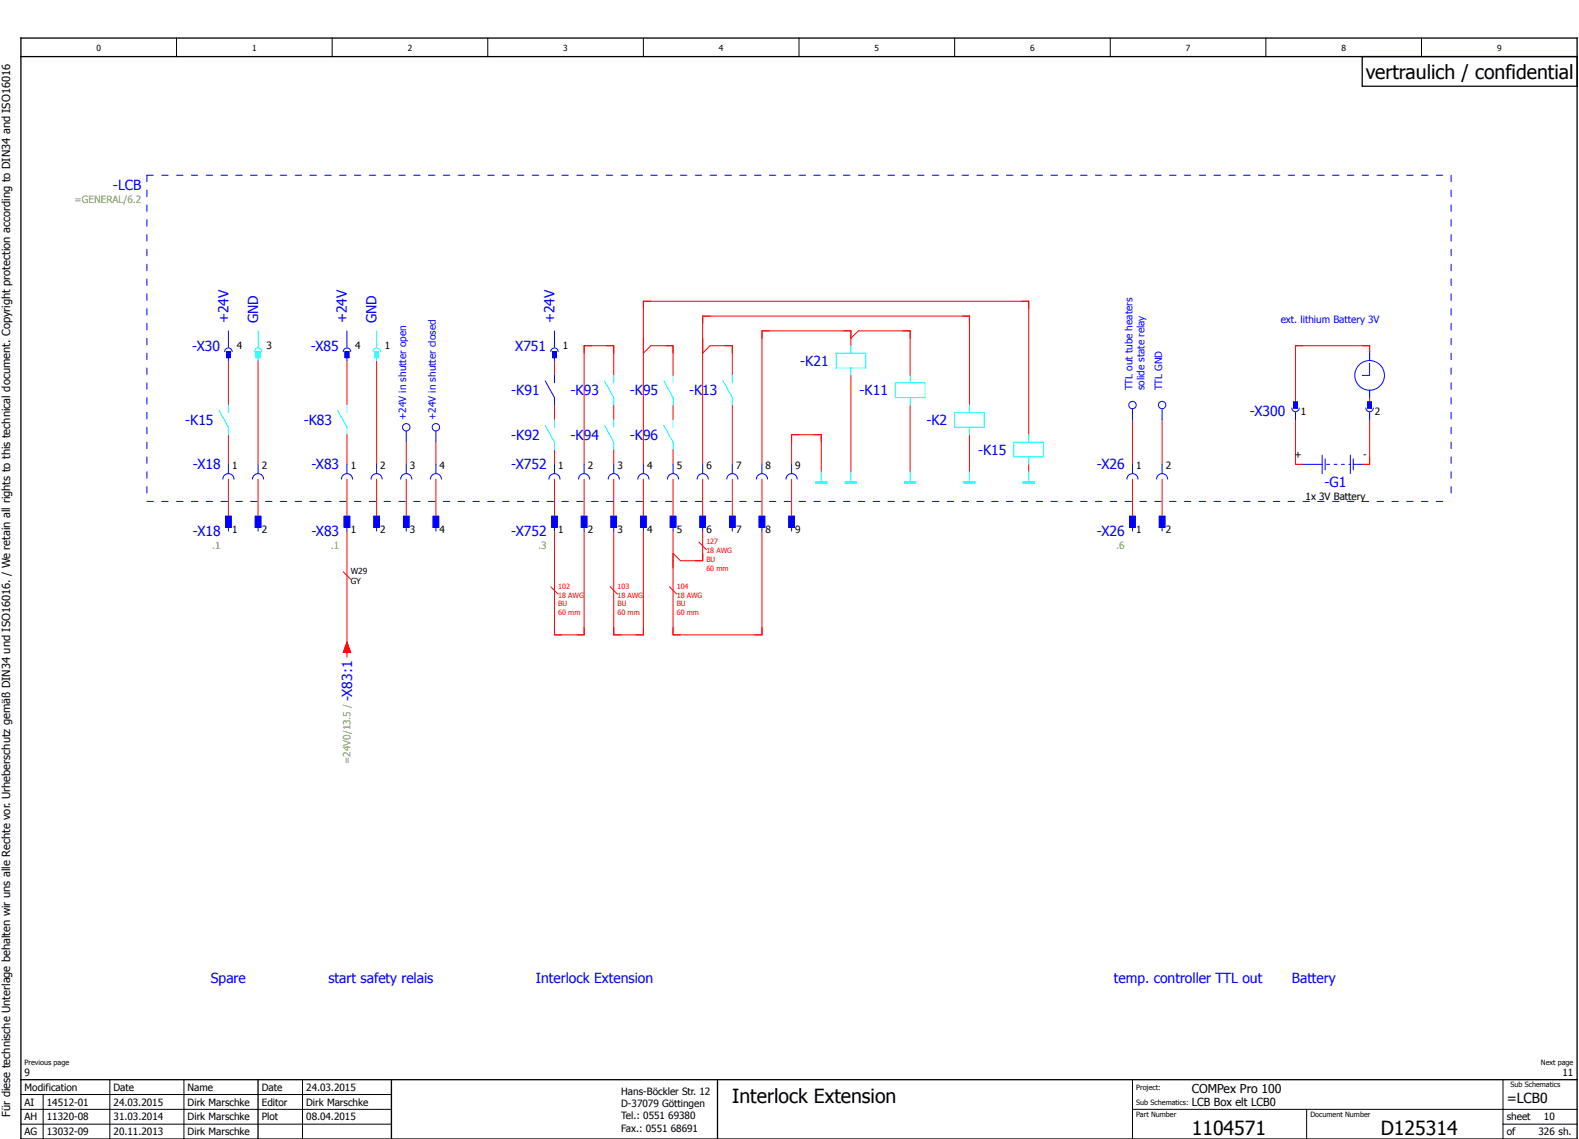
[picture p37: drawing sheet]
<svg xmlns="http://www.w3.org/2000/svg" width="426mm" height="307mm" viewBox="0 0 426 307" stroke-linecap="round" stroke-linejoin="round" font-family="sans-serif">
<defs><g id="words">
<g font-size="5.3">
<text x="368.6" y="21.2">vertraulich / confidential</text>
<text x="197.6" y="297.5">Interlock Extension</text>
<text x="321.6" y="306.2">1104571</text>
<text x="372.6" y="306.2">D125314</text>
</g>
<g font-size="3.7" fill="#00f">
<text x="30.5" y="51.2">-LCB</text>
<text x="61.6" y="87.3" transform="rotate(-90 61.6 87.3)">+24V</text>
<text x="69.6" y="87.3" transform="rotate(-90 69.6 87.3)">GND</text>
<text x="93.6" y="87.3" transform="rotate(-90 93.6 87.3)">+24V</text>
<text x="101.6" y="87.3" transform="rotate(-90 101.6 87.3)">GND</text>
<text x="149.6" y="87.3" transform="rotate(-90 149.6 87.3)">+24V</text>
<text x="51.9" y="94.6">-X30</text>
<text x="83.9" y="94.6">-X85</text>
<text x="139.1" y="94.6">X751</text>
<text x="216" y="98.6">-K21</text>
<text x="138" y="106.6">-K91</text>
<text x="154" y="106.6">-K93</text>
<text x="170" y="106.6">-K95</text>
<text x="186" y="106.6">-K13</text>
<text x="232" y="106.6">-K11</text>
<text x="337.4" y="112.2">-X300</text>
<text x="50" y="114.6">-K15</text>
<text x="82" y="114.6">-K83</text>
<text x="138" y="118.6">-K92</text>
<text x="154" y="118.6">-K94</text>
<text x="170" y="118.6">-K96</text>
<text x="250" y="114.6">-K2</text>
<text x="264" y="122.6">-K15</text>
<text x="52" y="126.6">-X18</text>
<text x="84" y="126.6">-X83</text>
<text x="138" y="126.6">-X752</text>
<text x="296" y="126.6">-X26</text>
<text x="357.5" y="131.4">-G1</text>
<text x="52" y="144.6">-X18</text>
<text x="84" y="144.6">-X83</text>
<text x="138" y="144.6">-X752</text>
<text x="296" y="144.6">-X26</text>
<text x="95" y="189.1" transform="rotate(-90 95 189.1)">-X83:1</text>
<text x="56.9" y="265.3">Spare</text>
<text x="88.6" y="265.3">start safety relais</text>
<text x="144.6" y="265.3">Interlock Extension</text>
<text x="300.6" y="265.3">temp. controller TTL out</text>
<text x="348.6" y="265.3">Battery</text>
</g>
<text font-size="3.7" x="406.6" y="297.6">=LCB0</text>
<text font-size="3.3" x="321.6" y="295">COMPex Pro 100</text>
<g font-size="3">
<text x="321.6" y="298.4">LCB Box elt LCB0</text>
<text x="2.7" y="301.3" transform="rotate(-90 2.7 301.3)">Für diese technische Unterlage behalten wir uns alle Rechte vor. Urheberschutz gemäß DIN34 und ISO16016. / We retain all rights to this technical document. Copyright protection according to DIN34 and ISO16016</text>
</g>
<g font-size="2.7" fill="#7ca552">
<text x="20.1" y="54.8">=GENERAL/6.2</text>
<text x="57.3" y="148.1">.1</text>
<text x="89.3" y="148.1">.1</text>
<text x="145.3" y="148.1">.3</text>
<text x="301.3" y="148.1">.6</text>
<text x="94.6" y="206.1" transform="rotate(-90 94.6 206.1)">=24V0/13.5 /</text>
</g>
<g font-size="2.7" fill="#00f">
<text x="345.6" y="87.3">ext. lithium Battery 3V</text>
<text x="305.6" y="105.3" transform="rotate(-90 305.6 105.3)">TTL out tube heaters</text>
<text x="308.9" y="105.3" transform="rotate(-90 308.9 105.3)">solide state relay</text>
<text x="313.6" y="105.3" transform="rotate(-90 313.6 105.3)">TTL GND</text>
<text x="109.6" y="113.3" transform="rotate(-90 109.6 113.3)">+24V in shutter open</text>
<text x="117.6" y="113.3" transform="rotate(-90 117.6 113.3)">+24V in shutter closed</text>
</g>
<g font-size="2.7">
<text x="63.9" y="94.3">4</text>
<text x="71.9" y="94.3">3</text>
<text x="95.9" y="94.3">4</text>
<text x="103.9" y="94.3">1</text>
<text x="151.9" y="94.3">1</text>
<text x="351" y="111.9">1</text>
<text x="371" y="111.9">2</text>
<text x="349.4" y="123.4">+</text>
<text x="367.9" y="123.4">-</text>
<text x="62.6" y="126.6">1</text>
<text x="70.6" y="126.6">2</text>
<text x="94.6" y="126.6">1</text>
<text x="102.6" y="126.6">2</text>
<text x="110.6" y="126.6">3</text>
<text x="118.6" y="126.6">4</text>
<text x="150.6" y="126.6">1</text>
<text x="158.6" y="126.6">2</text>
<text x="166.6" y="126.6">3</text>
<text x="174.6" y="126.6">4</text>
<text x="182.6" y="126.6">5</text>
<text x="190.6" y="126.6">6</text>
<text x="198.6" y="126.6">7</text>
<text x="206.6" y="126.6">8</text>
<text x="214.6" y="126.6">9</text>
<text x="306.6" y="126.6">1</text>
<text x="314.6" y="126.6">2</text>
<text x="352.4" y="134.9">1x 3V Battery</text>
<text x="62.6" y="143.9">1</text>
<text x="70.6" y="143.9">2</text>
<text x="94.6" y="143.9">1</text>
<text x="102.6" y="143.9">2</text>
<text x="110.6" y="143.9">3</text>
<text x="118.6" y="143.9">4</text>
<text x="150.6" y="143.9">1</text>
<text x="158.6" y="143.9">2</text>
<text x="166.6" y="143.9">3</text>
<text x="174.6" y="143.9">4</text>
<text x="182.6" y="143.9">5</text>
<text x="190.6" y="143.9">6</text>
<text x="198.6" y="143.9">7</text>
<text x="206.6" y="143.9">8</text>
<text x="214.6" y="143.9">9</text>
<text x="306.6" y="143.9">1</text>
<text x="314.6" y="143.9">2</text>
<text x="6.6" y="290.3">9</text>
<text x="421.7" y="290.3">11</text>
<text x="6.6" y="294.2">Modification</text>
<text x="6.6" y="298.3">AI</text>
<text x="12.6" y="298.3">14512-01</text>
<text x="30.6" y="294.3">Date</text>
<text x="30.6" y="298.3">24.03.2015</text>
<text x="50.6" y="294.3">Name</text>
<text x="50.6" y="298.3">Dirk Marschke</text>
<text x="70.6" y="298.3">Editor</text>
<text x="70.7" y="294.2">Date</text>
<text x="82.6" y="298.3">Dirk Marschke</text>
<text x="82.6" y="294.3">24.03.2015</text>
<text x="167.6" y="295.3">Hans-Böckler Str. 12</text>
<text x="167.6" y="298.8">D-37079 Göttingen</text>
<text x="6.6" y="302.3">AH</text>
<text x="12.6" y="302.3">11320-08</text>
<text x="30.6" y="302.3">31.03.2014</text>
<text x="50.6" y="302.3">Dirk Marschke</text>
<text x="70.6" y="302.3">Plot</text>
<text x="82.6" y="302.3">08.04.2015</text>
<text x="167.6" y="301.8">Tel.: 0551 69380</text>
<text x="167.6" y="305.3">Fax.: 0551 68691</text>
<text x="406.6" y="302.3">sheet</text>
<text x="416.7" y="302.3">10</text>
<text x="6.6" y="306.3">AG</text>
<text x="12.6" y="306.3">13032-09</text>
<text x="30.6" y="306.3">20.11.2013</text>
<text x="50.6" y="306.3">Dirk Marschke</text>
<text x="406.6" y="306.3">of</text>
<text x="415.2" y="306.3">326 sh.</text>
</g>
<g font-size="2.3">
<text x="26" y="13.8">0</text>
<text x="68" y="13.8">1</text>
<text x="110" y="13.8">2</text>
<text x="152" y="13.8">3</text>
<text x="194" y="13.8">4</text>
<text x="236" y="13.8">5</text>
<text x="278" y="13.8">6</text>
<text x="320" y="13.8">7</text>
<text x="362" y="13.8">8</text>
<text x="404" y="13.8">9</text>
<text x="94.6" y="154.8">W29</text>
<text x="94.6" y="157.5">GY</text>
</g>
<g font-size="2" fill="#f00">
<text x="190.6" y="146.9">127</text>
<text x="190.6" y="149.2">18 AWG</text>
<text x="190.6" y="151.6">BU</text>
<text x="190.6" y="153.9">60 mm</text>
<text x="150.6" y="158.9">102</text>
<text x="150.6" y="161.2">18 AWG</text>
<text x="166.6" y="158.9">103</text>
<text x="166.6" y="161.2">18 AWG</text>
<text x="182.6" y="158.9">104</text>
<text x="182.6" y="161.2">18 AWG</text>
<text x="150.6" y="163.6">BU</text>
<text x="150.6" y="165.9">60 mm</text>
<text x="166.6" y="163.6">BU</text>
<text x="166.6" y="165.9">60 mm</text>
<text x="182.6" y="163.6">BU</text>
<text x="182.6" y="165.9">60 mm</text>
</g>
<g font-size="2">
<text x="6.6" y="287.3">Previous page</text>
<text x="415.9" y="287.3">Next page</text>
<text x="306.6" y="294">Project:</text>
<text x="407.6" y="293.3">Sub Schematics</text>
<text x="306.6" y="298">Sub Schematics:</text>
<text x="306.6" y="301.3">Part Number</text>
<text x="353.6" y="301.3">Document Number</text>
</g>
</g></defs>
<g fill="none" stroke="#000" stroke-width=".27">
<path d="M47.6 10.3v5M89.6 10.3v5M131.6 10.3v5M173.6 10.3v5M215.6 10.3v5M257.6 10.3v5M299.6 10.3v5M341.6 10.3v5M383.6 10.3v5M5.6 299.3h100M5.6 295.3h100M11.6 295.3v12"/>
<path d="M29.6 291.3v16M49.6 291.3v16M81.6 291.3v16M305.6 299.3h120M305.6 291.3v16M352.6 299.3v8M405.6 291.3v16M5.6 303.3h100M405.6 303.3h20"/>
</g>
<path d="M5.6 15.3h420M5.6 10.3h420v297h-420zM367.6 15.3v8h58M5.6 291.3h420M69.6 291.3v16M105.6 291.3v16M193.6 291.3v16" fill="none" stroke="#000" stroke-width=".35"/>
<g fill="none" stroke="#f00" stroke-width=".27">
<path d="M61.6 97.3v12M69.6 97.3v28M93.6 97.3v12M101.6 97.3v28M149.6 97.3v4M173.6 95.3l2-2h6v8M189.6 95.3l2-2h6v8M229.6 93.3v-4h-24v36M229.6 91.3l2-2h14v12M369.6 97.3v-4h-20v16M61.6 117.3v8M93.6 117.3v8"/>
<path d="M109.6 119.3v6M117.6 119.3v6M149.6 109.3v4M165.6 101.3v-8h-8v32M165.6 109.3v4M181.6 109.3v4M197.6 109.3v16M229.6 101.3v26M245.6 109.3v18M261.6 109.3v-24h-72v40M261.6 117.3v10M277.6 117.3v-36h-104v44"/>
<path d="M305.6 113.3v12M313.6 113.3v12M349.6 111.3v14h2M369.6 111.3v14h-2M369.6 105.3v4M61.6 129.3v10M69.6 129.3v10M93.6 129.3v10M101.6 129.3v10M109.6 129.3v10M117.6 129.3v10M149.6 121.3v4"/>
<path d="M149.6 129.3v10M157.6 129.3v10M165.6 121.3v4M165.6 129.3v10M173.6 129.3v10M181.6 121.3v4M181.6 129.3v10M189.6 129.3v10M197.6 129.3v10M205.6 129.3v10M213.6 125.3v-8h8v10M213.6 129.3v10"/>
<path d="M277.6 125.3v2M305.6 129.3v10M313.6 129.3v10M92.6 154.3l2 2M93.6 143.3v34M148.6 158.3l2 2M149.6 143.3v28h8v-28M164.6 158.3l2 2M165.6 143.3v28h8v-28M180.6 158.3l2 2M181.6 143.3v28h24v-28M188.6 146.3l2 2"/>
<path d="M189.6 143.3v8h-6l-2-2M92.6 176l1-2.7 1 2.7"/>
</g>
<path d="M39.6 47.3h352M39.6 47.3v88M391.6 47.3v88M39.6 135.3h352" fill="none" stroke="#00f" stroke-width=".27" stroke-dasharray="1.7 2.3"/>
<g fill="#00f" stroke="#00f" stroke-width=".27">
<path d="M60.9 139.3h1.5v3h-1.5z"/>
<path d="M164.9 139.3h1.5v3h-1.5z"/>
<path d="M172.9 139.3h1.5v3h-1.5z"/>
<path d="M116.9 139.3h1.5v3h-1.5z"/>
<path d="M61.1 94.9h1v1.6h-1z"/>
<path d="M93.1 94.9h1v1.6h-1z"/>
<path d="M92.9 139.3h1.5v3h-1.5z"/>
<path d="M149.1 94.9h1v1.6h-1z"/>
<path d="M349.1 108.5h1v1.6h-1z"/>
<path d="M369.1 108.5h1v1.6h-1z"/>
<path d="M180.9 139.3h1.5v3h-1.5z"/>
<path d="M188.9 139.3h1.5v3h-1.5z"/>
<path d="M196.9 139.3h1.5v3h-1.5z"/>
<path d="M304.9 139.3h1.5v3h-1.5z"/>
<path d="M204.9 139.3h1.5v3h-1.5z"/>
<path d="M212.9 139.3h1.5v3h-1.5z"/>
<path d="M312.9 139.3h1.5v3h-1.5z"/>
<path d="M68.9 139.3h1.5v3h-1.5z"/>
<path d="M100.9 139.3h1.5v3h-1.5z"/>
<path d="M148.9 139.3h1.5v3h-1.5z"/>
<path d="M108.9 139.3h1.5v3h-1.5z"/>
<path d="M156.9 139.3h1.5v3h-1.5z"/>
</g>
<g fill="none" stroke="#00f" stroke-width=".27">
<path d="M60.6 94.9a1 1 0 0 1 1-1 1 1 0 0 1 1 1M61.1 94.9h1v1.6h-1zM61.6 89.3v4.4M61.6 96.5v.8M92.6 94.9a1 1 0 0 1 1-1 1 1 0 0 1 1 1M93.1 94.9h1v1.6h-1zM93.6 89.3v4.4M93.6 96.5v.8M148.6 94.9a1 1 0 0 1 1-1 1 1 0 0 1 1 1M149.1 94.9h1v1.6h-1zM149.6 89.3v4.4M149.6 96.5v.8"/>
<path d="M369.6 98v3.3h-2M369.6 95.3v2M109.6 116.3v3M117.6 116.3v3M147.1 102.8l2.5 4.5v2M149.6 101.3v2M305.6 110.3v3M313.6 110.3v3M348.6 110.1a1 1 0 0 0 1 1 1 1 0 0 0 1-1M349.1 108.5h1v1.6h-1zM349.6 111.3v2M368.6 110.1a1 1 0 0 0 1 1 1 1 0 0 0 1-1"/>
<path d="M369.1 108.5h1v1.6h-1zM369.6 105.3v2M369.6 111.3v2M60.1 129.3a1.5 1.5 0 0 1 1.5-1.5 1.5 1.5 0 0 1 1.5 1.5M60.9 139.3h1.5v3h-1.5zM61.6 125.3v2.5M68.1 129.3a1.5 1.5 0 0 1 1.5-1.5 1.5 1.5 0 0 1 1.5 1.5M68.9 139.3h1.5v3h-1.5zM69.6 125.3v2.5M92.1 129.3a1.5 1.5 0 0 1 1.5-1.5 1.5 1.5 0 0 1 1.5 1.5M92.9 139.3h1.5v3h-1.5zM93.6 125.3v2.5"/>
<path d="M100.1 129.3a1.5 1.5 0 0 1 1.5-1.5 1.5 1.5 0 0 1 1.5 1.5M100.9 139.3h1.5v3h-1.5zM101.6 125.3v2.5M108.1 129.3a1.5 1.5 0 0 1 1.5-1.5 1.5 1.5 0 0 1 1.5 1.5M108.9 139.3h1.5v3h-1.5zM109.6 125.3v2.5M116.1 129.3a1.5 1.5 0 0 1 1.5-1.5 1.5 1.5 0 0 1 1.5 1.5M116.9 139.3h1.5v3h-1.5zM117.6 125.3v2.5M148.1 129.3a1.5 1.5 0 0 1 1.5-1.5 1.5 1.5 0 0 1 1.5 1.5M148.9 139.3h1.5v3h-1.5zM149.6 125.3v2.5"/>
<path d="M156.1 129.3a1.5 1.5 0 0 1 1.5-1.5 1.5 1.5 0 0 1 1.5 1.5M156.9 139.3h1.5v3h-1.5zM157.6 125.3v2.5M164.1 129.3a1.5 1.5 0 0 1 1.5-1.5 1.5 1.5 0 0 1 1.5 1.5M164.9 139.3h1.5v3h-1.5zM165.6 125.3v2.5M172.1 129.3a1.5 1.5 0 0 1 1.5-1.5 1.5 1.5 0 0 1 1.5 1.5M172.9 139.3h1.5v3h-1.5zM173.6 125.3v2.5M180.1 129.3a1.5 1.5 0 0 1 1.5-1.5 1.5 1.5 0 0 1 1.5 1.5M180.9 139.3h1.5v3h-1.5zM181.6 125.3v2.5"/>
<path d="M188.1 129.3a1.5 1.5 0 0 1 1.5-1.5 1.5 1.5 0 0 1 1.5 1.5M188.9 139.3h1.5v3h-1.5zM189.6 125.3v2.5M196.1 129.3a1.5 1.5 0 0 1 1.5-1.5 1.5 1.5 0 0 1 1.5 1.5M196.9 139.3h1.5v3h-1.5zM197.6 125.3v2.5M204.1 129.3a1.5 1.5 0 0 1 1.5-1.5 1.5 1.5 0 0 1 1.5 1.5M204.9 139.3h1.5v3h-1.5zM205.6 125.3v2.5M212.1 129.3a1.5 1.5 0 0 1 1.5-1.5 1.5 1.5 0 0 1 1.5 1.5M212.9 139.3h1.5v3h-1.5zM213.6 125.3v2.5"/>
<path d="M304.1 129.3a1.5 1.5 0 0 1 1.5-1.5 1.5 1.5 0 0 1 1.5 1.5M304.9 139.3h1.5v3h-1.5zM305.6 125.3v2.5M312.1 129.3a1.5 1.5 0 0 1 1.5-1.5 1.5 1.5 0 0 1 1.5 1.5M312.9 139.3h1.5v3h-1.5zM313.6 125.3v2.5M351.6 125.3h5.2M356.8 122.8v5M357.6 123.8v3M358 125.3h.8M360 125.3h.8M362 125.3h.8"/>
<path d="M364 125.3h.4M364.4 122.8v5M365.2 125.3h2.4M365.2 123.8v3M61.6 142.3v1M69.6 142.3v1M93.6 142.3v1M101.6 142.3v1M109.6 142.3v1M117.6 142.3v1M149.6 142.3v1M157.6 142.3v1"/>
<path d="M165.6 142.3v1M173.6 142.3v1M181.6 142.3v1M189.6 142.3v1M197.6 142.3v1M205.6 142.3v1M213.6 142.3v1M305.6 142.3v1M313.6 142.3v1"/>
<circle cx="109.6" cy="115.3" r="1"/>
<circle cx="117.6" cy="115.3" r="1"/>
<circle cx="305.6" cy="109.3" r="1"/>
<circle cx="313.6" cy="109.3" r="1"/>
<circle cx="369.6" cy="101.3" r="4"/>
</g>
<g fill="none" stroke="#0ff" stroke-width=".27">
<path d="M68.6 94.9a1 1 0 0 1 1-1 1 1 0 0 1 1 1M69.1 94.9h1v1.6h-1zM69.6 89.3v4.4M69.6 96.5v.8M100.6 94.9a1 1 0 0 1 1-1 1 1 0 0 1 1 1M101.1 94.9h1v1.6h-1zM101.6 89.3v4.4M101.6 96.5v.8M225.6 95.3h8v4h-8zM229.6 93.3v2M229.6 99.3v2M59.1 110.8l2.5 4.5v2"/>
<path d="M61.6 109.3v2M91.1 110.8l2.5 4.5v2M93.6 109.3v2M147.1 114.8l2.5 4.5v2M149.6 113.3v2M163.1 102.8l2.5 4.5v2M163.1 114.8l2.5 4.5v2M165.6 101.3v2M165.6 113.3v2M179.1 102.8l2.5 4.5v2M179.1 114.8l2.5 4.5v2M181.6 101.3v2"/>
<path d="M181.6 113.3v2M195.1 102.8l2.5 4.5v2M197.6 101.3v2M241.6 103.3h8v4h-8zM245.6 101.3v2M245.6 107.3v2M257.6 111.3h8v4h-8zM261.6 109.3v2M261.6 115.3v2M273.6 119.3h8v4h-8zM277.6 117.3v2M220.1 130h3v.3h-3z"/>
<path d="M221.6 127.3v2.7M228.1 130h3v.3h-3zM229.6 127.3v2.7M244.1 130h3v.3h-3zM245.6 127.3v2.7M260.1 130h3v.3h-3zM261.6 127.3v2.7M276.1 130h3v.3h-3zM277.6 123.3v2M277.6 127.3v2.7"/>
</g>
<g fill="#0ff" stroke="#0ff" stroke-width=".27">
<path d="M69.1 94.9h1v1.6h-1z"/>
<path d="M101.1 94.9h1v1.6h-1z"/>
<path d="M220.1 130h3v.3h-3z"/>
<path d="M228.1 130h3v.3h-3z"/>
<path d="M244.1 130h3v.3h-3z"/>
<path d="M260.1 130h3v.3h-3z"/>
<path d="M276.1 130h3v.3h-3z"/>
</g>
<path d="M93.6 173.3l1 2.7h-2z" fill="#f00" stroke="#f00" stroke-width=".27"/>
<use href="#words"/>
</svg>
